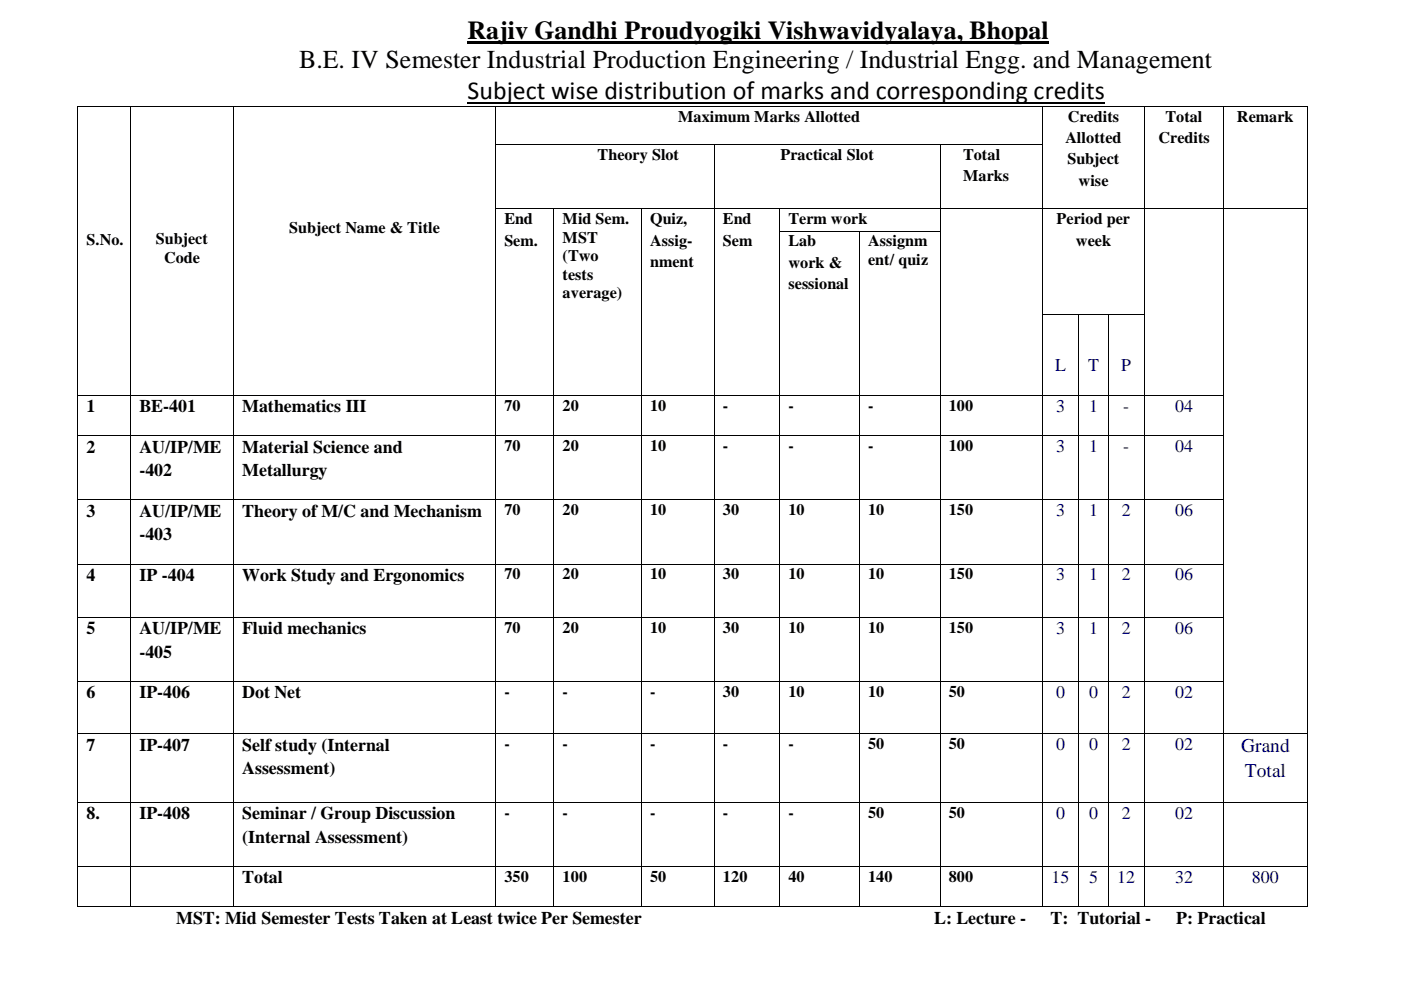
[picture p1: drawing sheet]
<svg xmlns="http://www.w3.org/2000/svg" width="297mm" height="210mm" viewBox="0 0 297 210" stroke-linecap="round" stroke-linejoin="round" font-family="sans-serif">
<defs><g id="words">
<g font-size="5.5">
<text x="99.1" y="8.2">Rajiv Gandhi Proudyogiki Vishwavidyalaya, Bhopal</text>
<text x="63.4" y="14.4">B.E. IV Semester Industrial Production Engineering / Industrial Engg. and Management</text>
<text x="99.1" y="20.9">Subject wise distribution of marks and corresponding credits</text>
</g>
<g font-size="4.1" fill="#000080">
<text x="263.2" y="159.4">Grand</text>
<text x="263.9" y="164.8">Total</text>
</g>
<g font-size="3.8" fill="#000080">
<text x="223.7" y="78.7">L</text>
<text x="230.7" y="78.7">T</text>
<text x="237.7" y="78.7">P</text>
<text x="223.9" y="87.3">3</text>
<text x="230.9" y="87.3">1</text>
<text x="238.2" y="87.3">-</text>
<text x="249.2" y="87.3">04</text>
<text x="223.9" y="95.8">3</text>
<text x="230.9" y="95.8">1</text>
<text x="238.2" y="95.8">-</text>
<text x="249.2" y="95.8">04</text>
<text x="223.9" y="109.4">3</text>
<text x="230.9" y="109.4">1</text>
<text x="237.8" y="109.4">2</text>
<text x="249.2" y="109.4">06</text>
<text x="223.9" y="123">3</text>
<text x="230.9" y="123">1</text>
<text x="237.8" y="123">2</text>
<text x="249.2" y="123">06</text>
<text x="223.9" y="134.3">3</text>
<text x="230.9" y="134.3">1</text>
<text x="237.8" y="134.3">2</text>
<text x="249.2" y="134.3">06</text>
<text x="223.9" y="147.9">0</text>
<text x="230.9" y="147.9">0</text>
<text x="237.8" y="147.9">2</text>
<text x="249.2" y="147.9">02</text>
<text x="223.9" y="159">0</text>
<text x="230.9" y="159">0</text>
<text x="237.8" y="159">2</text>
<text x="249.2" y="159">02</text>
<text x="223.9" y="173.6">0</text>
<text x="230.9" y="173.6">0</text>
<text x="237.8" y="173.6">2</text>
<text x="249.2" y="173.6">02</text>
<text x="223" y="187.2">15</text>
<text x="230.9" y="187.2">5</text>
<text x="236.9" y="187.2">12</text>
<text x="249.2" y="187.2">32</text>
<text x="265.4" y="187.2">800</text>
</g>
<g font-size="3.8">
<text x="18.4" y="87.4">1</text>
<text x="29.5" y="87.4">BE-401</text>
<text x="51.3" y="87.4">Mathematics III</text>
<text x="18.4" y="96">2</text>
<text x="29.5" y="96">AU/IP/ME</text>
<text x="51.3" y="96">Material Science and</text>
<text x="29.5" y="101">-402</text>
<text x="51.3" y="101">Metallurgy</text>
<text x="18.4" y="109.6">3</text>
<text x="29.5" y="109.6">AU/IP/ME</text>
<text x="51.3" y="109.6">Theory of M/C and Mechanism</text>
<text x="29.5" y="114.6">-403</text>
<text x="18.4" y="123.1">4</text>
<text x="29.5" y="123.1">IP -404</text>
<text x="51.3" y="123.1">Work Study and Ergonomics</text>
<text x="18.4" y="134.5">5</text>
<text x="29.5" y="134.5">AU/IP/ME</text>
<text x="51.3" y="134.5">Fluid mechanics</text>
<text x="29.5" y="139.4">-405</text>
<text x="18.4" y="148">6</text>
<text x="29.5" y="148">IP-406</text>
<text x="51.3" y="148">Dot Net</text>
<text x="18.4" y="159.2">7</text>
<text x="29.5" y="159.2">IP-407</text>
<text x="51.3" y="159.2">Self study (Internal</text>
<text x="51.3" y="164.2">Assessment)</text>
<text x="18.4" y="173.7">8.</text>
<text x="29.5" y="173.7">IP-408</text>
<text x="51.3" y="173.7">Seminar / Group Discussion</text>
<text x="51.3" y="178.6">(Internal Assessment)</text>
<text x="51.3" y="187.3">Total</text>
<text x="37.3" y="195.9">MST: Mid Semester Tests Taken at Least twice Per Semester</text>
<text x="198" y="195.9">L: Lecture -</text>
<text x="222.8" y="195.9">T: Tutorial -</text>
<text x="249.4" y="195.9">P: Practical</text>
</g>
<g font-size="3.4">
<text x="143.8" y="25.8">Maximum Marks Allotted</text>
<text x="226.4" y="25.8">Credits</text>
<text x="247.1" y="25.8">Total</text>
<text x="262.3" y="25.8">Remark</text>
<text x="126.7" y="33.9">Theory Slot</text>
<text x="165.5" y="33.9">Practical Slot</text>
<text x="204.2" y="33.9">Total</text>
<text x="225.9" y="30.3">Allotted</text>
<text x="226.3" y="34.8">Subject</text>
<text x="245.6" y="30.3">Credits</text>
<text x="204.2" y="38.4">Marks</text>
<text x="228.7" y="39.4">wise</text>
<text x="106.9" y="47.5">End</text>
<text x="119.3" y="47.5">Mid Sem.</text>
<text x="137.8" y="47.5">Quiz,</text>
<text x="153.3" y="47.5">End</text>
<text x="167.2" y="47.5">Term work</text>
<text x="224" y="47.5">Period per</text>
<text x="18.4" y="51.9">S.No.</text>
<text x="33.1" y="51.8">Subject</text>
<text x="61.3" y="49.5">Subject Name &amp; Title</text>
<text x="106.9" y="52.1">Sem.</text>
<text x="119.3" y="51.5">MST</text>
<text x="137.8" y="52.1">Assig-</text>
<text x="153.3" y="52.1">Sem</text>
<text x="167.2" y="52.2">Lab</text>
<text x="184.1" y="52.2">Assignm</text>
<text x="228.1" y="52.1">week</text>
<text x="34.8" y="55.8">Code</text>
<text x="119.3" y="55.4">(Two</text>
<text x="119.3" y="59.4">tests</text>
<text x="137.8" y="56.6">nment</text>
<text x="167.2" y="56.8">work &amp;</text>
<text x="184.1" y="56.2">ent/ quiz</text>
<text x="119.3" y="63.3">average)</text>
<text x="167.2" y="61.3">sessional</text>
<text x="106.9" y="87.1">70</text>
<text x="119.3" y="87.1">20</text>
<text x="137.8" y="87.1">10</text>
<text x="153.3" y="87.1">-</text>
<text x="167.2" y="87.1">-</text>
<text x="184.1" y="87.1">-</text>
<text x="201.2" y="87.1">100</text>
<text x="106.9" y="95.6">70</text>
<text x="119.3" y="95.6">20</text>
<text x="137.8" y="95.6">10</text>
<text x="153.3" y="95.6">-</text>
<text x="167.2" y="95.6">-</text>
<text x="184.1" y="95.6">-</text>
<text x="201.2" y="95.6">100</text>
<text x="106.9" y="109.2">70</text>
<text x="119.3" y="109.2">20</text>
<text x="137.8" y="109.2">10</text>
<text x="153.3" y="109.2">30</text>
<text x="167.2" y="109.2">10</text>
<text x="184.1" y="109.2">10</text>
<text x="201.2" y="109.2">150</text>
<text x="106.9" y="122.9">70</text>
<text x="119.3" y="122.9">20</text>
<text x="137.8" y="122.9">10</text>
<text x="153.3" y="122.9">30</text>
<text x="167.2" y="122.9">10</text>
<text x="184.1" y="122.9">10</text>
<text x="201.2" y="122.9">150</text>
<text x="106.9" y="134.1">70</text>
<text x="119.3" y="134.1">20</text>
<text x="137.8" y="134.1">10</text>
<text x="153.3" y="134.1">30</text>
<text x="167.2" y="134.1">10</text>
<text x="184.1" y="134.1">10</text>
<text x="201.2" y="134.1">150</text>
<text x="106.9" y="147.7">-</text>
<text x="119.3" y="147.7">-</text>
<text x="137.8" y="147.7">-</text>
<text x="153.3" y="147.7">30</text>
<text x="167.2" y="147.7">10</text>
<text x="184.1" y="147.7">10</text>
<text x="201.2" y="147.7">50</text>
<text x="106.9" y="158.8">-</text>
<text x="119.3" y="158.8">-</text>
<text x="137.8" y="158.8">-</text>
<text x="153.3" y="158.8">-</text>
<text x="167.2" y="158.8">-</text>
<text x="184.1" y="158.8">50</text>
<text x="201.2" y="158.8">50</text>
<text x="106.9" y="173.4">-</text>
<text x="119.3" y="173.4">-</text>
<text x="137.8" y="173.4">-</text>
<text x="153.3" y="173.4">-</text>
<text x="167.2" y="173.4">-</text>
<text x="184.1" y="173.4">50</text>
<text x="201.2" y="173.4">50</text>
<text x="106.9" y="186.9">350</text>
<text x="119.3" y="186.9">100</text>
<text x="137.8" y="186.9">50</text>
<text x="153.3" y="186.9">120</text>
<text x="167.2" y="186.9">40</text>
<text x="184.1" y="186.9">140</text>
<text x="201.2" y="186.9">800</text>
</g>
</g></defs>
<g fill="#000">
<path d="M99.1 8.8h123.2v.5h-123.2zM16.5 22.4l.1 .2zM16.5 30.6l.1 .1zM27.6 22.4h.2v.2h-.2zM27.6 30.6h.2v.1h-.2zM49.4 22.4h.2v.2h-.2zM49.4 30.6h.2v.1h-.2zM105 22.4h.2v.2h-.2zM105 30.6h.2v.1h-.2zM151.3 30.6h.2v.1h-.2zM199.2 30.6h.2v.1h-.2zM220.9 22.4h.2v.2h-.2z"/>
<path d="M220.9 30.6h.2v.1h-.2zM242.6 22.4h.1v.2h-.1zM242.6 30.6h.1v.1h-.1zM259.4 22.4h.1v.2h-.1zM259.4 30.6h.1v.1h-.1zM277.1 22.4h.1v.2h-.1zM277.1 30.6h.1v.1h-.1zM16.5 44.2l.1 .2zM16.5 48.9l.1 .2zM27.6 44.2h.2v.2h-.2zM27.6 48.9h.2v.2h-.2zM49.4 44.2h.2v.2h-.2z"/>
<path d="M49.4 48.9h.2v.2h-.2zM105 44.2h.2v.2h-.2zM105 48.9h.2v.2h-.2zM117.3 44.2h.2v.2h-.2zM117.3 48.9h.2v.2h-.2zM135.9 44.2h.2v.2h-.2zM135.9 48.9h.2v.2h-.2zM151.3 44.2h.2v.2h-.2zM151.3 48.9h.2v.2h-.2zM165.2 44.2h.2v.2h-.2zM165.2 48.9h.2v.2h-.2zM182.1 48.9h.2v.2h-.2z"/>
<path d="M199.2 44.2h.2v.2h-.2zM199.2 48.9h.2v.2h-.2zM220.9 44.2h.2v.2h-.2zM220.9 48.9h.2v.2h-.2zM242.6 44.2h.1v.2h-.1zM242.6 48.9h.1v.2h-.1zM259.4 44.2h.1v.2h-.1zM259.4 48.9h.1v.2h-.1zM277.1 44.2h.1v.2h-.1zM277.1 48.9h.1v.2h-.1zM16.5 66.7l.1 .1zM27.6 66.7h.2v.1h-.2z"/>
<path d="M49.4 66.7h.2v.1h-.2zM105 66.7h.2v.1h-.2zM117.3 66.7h.2v.1h-.2zM135.9 66.7h.2v.1h-.2zM151.3 66.7h.2v.1h-.2zM165.2 66.7h.2v.1h-.2zM182.1 66.7h.2v.1h-.2zM199.2 66.7h.2v.1h-.2zM220.9 66.7h.2v.1h-.2zM228.7 66.7h.2v.1h-.2zM234.9 66.7h.1v.1h-.1zM242.6 66.7h.1v.1h-.1z"/>
<path d="M259.4 66.7h.1v.1h-.1zM277.1 66.7h.1v.1h-.1zM16.5 83.7l.1 .2zM16.5 92.3l.1 .2zM27.6 83.7h.2v.2h-.2zM27.6 92.3h.2v.2h-.2zM49.4 83.7h.2v.2h-.2zM49.4 92.3h.2v.2h-.2zM105 83.7h.2v.2h-.2zM105 92.3h.2v.2h-.2zM117.3 83.7h.2v.2h-.2zM117.3 92.3h.2v.2h-.2z"/>
<path d="M135.9 83.7h.2v.2h-.2zM135.9 92.3h.2v.2h-.2zM151.3 83.7h.2v.2h-.2zM151.3 92.3h.2v.2h-.2zM165.2 83.7h.2v.2h-.2zM165.2 92.3h.2v.2h-.2zM182.1 83.7h.2v.2h-.2zM182.1 92.3h.2v.2h-.2zM199.2 83.7h.2v.2h-.2zM199.2 92.3h.2v.2h-.2zM220.9 83.7h.2v.2h-.2zM220.9 92.3h.2v.2h-.2z"/>
<path d="M228.7 83.7h.2v.2h-.2zM228.7 92.3h.2v.2h-.2zM234.9 83.7h.1v.2h-.1zM234.9 92.3h.1v.2h-.1zM242.6 83.7h.1v.2h-.1zM242.6 92.3h.1v.2h-.1zM259.4 83.7h.1v.2h-.1zM259.4 92.3h.1v.2h-.1zM277.1 83.7h.1v.2h-.1zM277.1 92.3h.1v.2h-.1zM16.5 105.9l.1 .1zM16.5 119.5l.1 .2z"/>
<path d="M27.6 105.9h.2v.1h-.2zM27.6 119.5h.2v.2h-.2zM49.4 105.9h.2v.1h-.2zM49.4 119.5h.2v.2h-.2zM105 105.9h.2v.1h-.2zM105 119.5h.2v.2h-.2zM117.3 105.9h.2v.1h-.2zM117.3 119.5h.2v.2h-.2zM135.9 105.9h.2v.1h-.2zM135.9 119.5h.2v.2h-.2zM151.3 105.9h.2v.1h-.2zM151.3 119.5h.2v.2h-.2z"/>
<path d="M165.2 105.9h.2v.1h-.2zM165.2 119.5h.2v.2h-.2zM182.1 105.9h.2v.1h-.2zM182.1 119.5h.2v.2h-.2zM199.2 105.9h.2v.1h-.2zM199.2 119.5h.2v.2h-.2zM220.9 105.9h.2v.1h-.2zM220.9 119.5h.2v.2h-.2zM228.7 105.9h.2v.1h-.2zM228.7 119.5h.2v.2h-.2zM234.9 105.9h.1v.1h-.1zM234.9 119.5h.1v.2h-.1z"/>
<path d="M242.6 105.9h.1v.1h-.1zM242.6 119.5h.1v.2h-.1zM259.4 105.9h.1v.1h-.1zM259.4 119.5h.1v.2h-.1zM277.1 105.9h.1v.1h-.1zM277.1 119.5h.1v.2h-.1zM16.5 130.8l.1 .1zM27.6 130.8h.2v.1h-.2zM49.4 130.8h.2v.1h-.2zM105 130.8h.2v.1h-.2zM117.3 130.8h.2v.1h-.2zM135.9 130.8h.2v.1h-.2z"/>
<path d="M151.3 130.8h.2v.1h-.2zM165.2 130.8h.2v.1h-.2zM182.1 130.8h.2v.1h-.2zM199.2 130.8h.2v.1h-.2zM220.9 130.8h.2v.1h-.2zM228.7 130.8h.2v.1h-.2zM234.9 130.8h.1v.1h-.1zM242.6 130.8h.1v.1h-.1zM259.4 130.8h.1v.1h-.1zM277.1 130.8h.1v.1h-.1zM16.5 144.4l.1 .1zM16.5 155.5l.1 .2z"/>
<path d="M27.6 144.4l.2 .1zM27.6 155.5h.2v.2h-.2zM49.4 144.4l.2 .1zM49.4 155.5h.2v.2h-.2zM105 144.4l.2 .1zM105 155.5h.2v.2h-.2zM117.3 144.4l.2 .1zM117.3 155.5h.2v.2h-.2zM135.9 144.4l.2 .1zM135.9 155.5h.2v.2h-.2zM151.3 144.4l.2 .1zM151.3 155.5h.2v.2h-.2z"/>
<path d="M165.2 144.4l.2 .1zM165.2 155.5h.2v.2h-.2zM182.1 144.4l.2 .1zM182.1 155.5h.2v.2h-.2zM199.2 144.4l.2 .1zM199.2 155.5h.2v.2h-.2zM220.9 144.4l.2 .1zM220.9 155.5h.2v.2h-.2zM228.7 144.4l.2 .1zM228.7 155.5h.2v.2h-.2zM234.9 144.4l.1 .1zM234.9 155.5h.1v.2h-.1z"/>
<path d="M242.6 144.4l.1 .1zM242.6 155.5h.1v.2h-.1zM259.4 144.4l.1 .1zM259.4 155.5h.1v.2h-.1zM277.1 144.4l.1 .1zM277.1 155.5h.1v.2h-.1zM16.5 170l.1 .2zM27.6 170h.2v.2h-.2zM49.4 170h.2v.2h-.2zM105 170h.2v.2h-.2zM117.3 170h.2v.2h-.2zM135.9 170h.2v.2h-.2z"/>
<path d="M151.3 170h.2v.2h-.2zM165.2 170h.2v.2h-.2zM182.1 170h.2v.2h-.2zM199.2 170h.2v.2h-.2zM220.9 170h.2v.2h-.2zM228.7 170h.2v.2h-.2zM234.9 170h.1v.2h-.1zM242.6 170h.1v.2h-.1zM259.4 170h.1v.2h-.1zM277.1 170h.1v.2h-.1zM16.5 183.6l.1 .2zM16.5 192.2l.1 .2z"/>
<path d="M27.6 183.6h.2v.2h-.2zM27.6 192.2l.2 .2zM49.4 183.6h.2v.2h-.2zM49.4 192.2l.2 .2zM105 183.6h.2v.2h-.2zM105 192.2l.2 .2zM117.3 183.6h.2v.2h-.2zM117.3 192.2l.2 .2zM135.9 183.6h.2v.2h-.2zM135.9 192.2l.2 .2zM151.3 183.6h.2v.2h-.2zM151.3 192.2l.2 .2z"/>
<path d="M165.2 183.6h.2v.2h-.2zM165.2 192.2l.2 .2zM182.1 183.6h.2v.2h-.2zM182.1 192.2l.2 .2zM199.2 183.6h.2v.2h-.2zM199.2 192.2l.2 .2zM220.9 183.6h.2v.2h-.2zM220.9 192.2l.2 .2zM228.7 183.6h.2v.2h-.2zM228.7 192.2l.2 .2zM234.9 183.6h.1v.2h-.1zM234.9 192.2l.1 .2z"/>
<path d="M242.6 183.6h.1v.2h-.1zM242.6 192.2l.1 .2zM259.4 183.6h.1v.2h-.1zM259.4 192.2l.1 .2zM277.1 183.6h.1v.2h-.1zM277.1 192.2l.1 .2z"/>
</g>
<path d="M99.1 21.7h135.2" fill="none" stroke="#000" stroke-width=".38"/>
<g fill="none" stroke="#000" stroke-width=".21">
<path d="M16.5 22.6v8M16.5 30.7v13.5M16.6 22.5h11M27.7 22.6v8M27.7 30.7v13.5M27.8 22.5h21.6M49.5 22.6v8M49.5 30.7v13.5M49.6 22.5h55.4M105.1 22.6v8M105.1 30.7v13.5M105.2 22.5h115.7"/>
<path d="M105.2 30.6h46.1M151.4 30.7v13.5M151.5 30.6h47.7M199.3 30.7v13.5M199.4 30.6h21.5M221 22.6v8M221 30.7v13.5M221.1 22.5h21.5M242.7 22.6v8M242.7 30.7v13.5M242.7 22.5h16.7M259.5 22.6v8"/>
<path d="M259.5 30.7v13.5M259.5 22.5h17.6M277.2 22.6v8M277.2 30.7v13.5M16.5 44.4v4.5M16.5 49.1v17.6M27.7 44.4v4.5M27.7 49.1v17.6M49.5 44.4v4.5M49.5 49.1v17.6M105.1 44.4v4.5M105.1 49.1v17.6"/>
<path d="M105.2 44.3h12.1M117.4 44.4v4.5M117.4 49.1v17.6M117.5 44.3h18.4M136 44.4v4.5M136 49.1v17.6M136.1 44.3h15.2M151.4 44.4v4.5M151.4 49.1v17.6M151.5 44.3h13.7M165.3 44.4v4.5M165.3 49.1v17.6"/>
<path d="M165.4 44.3h33.8M165.4 49h16.7M182.2 49.1v17.6M182.3 49h16.9M199.3 44.4v4.5M199.3 49.1v17.6M199.4 44.3h21.5M221 44.4v4.5M221 49.1v17.6M221.1 44.3h21.5M242.7 44.4v4.5M242.7 49.1v17.6"/>
<path d="M242.7 44.3h16.7M259.5 44.4v4.5M259.5 49.1v17.6M259.5 44.3h17.6M277.2 44.4v4.5M277.2 49.1v17.6M16.5 66.8v16.9M27.7 66.8v16.9M49.5 66.8v16.9M105.1 66.8v16.9M117.4 66.8v16.9M136 66.8v16.9"/>
<path d="M151.4 66.8v16.9M165.3 66.8v16.9M182.2 66.8v16.9M199.3 66.8v16.9M221 66.8v16.9M221.1 66.8h7.6M228.8 66.8v16.9M228.9 66.8h6M234.9 66.8v16.9M235 66.8h7.6M242.7 66.8v16.9M259.5 66.8v16.9"/>
<path d="M277.2 66.8v16.9M16.5 83.9v8.4M16.5 92.5v13.4M16.6 83.8h11M16.6 92.4h11M27.7 83.9v8.4M27.7 92.5v13.4M27.8 83.8h21.6M27.8 92.4h21.6M49.5 83.9v8.4M49.5 92.5v13.4M49.6 83.8h55.4"/>
<path d="M49.6 92.4h55.4M105.1 83.9v8.4M105.1 92.5v13.4M105.2 83.8h12.1M105.2 92.4h12.1M117.4 83.9v8.4M117.4 92.5v13.4M117.5 83.8h18.4M117.5 92.4h18.4M136 83.9v8.4M136 92.5v13.4M136.1 83.8h15.2"/>
<path d="M136.1 92.4h15.2M151.4 83.9v8.4M151.4 92.5v13.4M151.5 83.8h13.7M151.5 92.4h13.7M165.3 83.9v8.4M165.3 92.5v13.4M165.4 83.8h16.7M165.4 92.4h16.7M182.2 83.9v8.4M182.2 92.5v13.4M182.3 83.8h16.9"/>
<path d="M182.3 92.4h16.9M199.3 83.9v8.4M199.3 92.5v13.4M199.4 83.8h21.5M199.4 92.4h21.5M221 83.9v8.4M221 92.5v13.4M221.1 83.8h7.6M221.1 92.4h7.6M228.8 83.9v8.4M228.8 92.5v13.4M228.9 83.8h6"/>
<path d="M228.9 92.4h6M234.9 83.9v8.4M234.9 92.5v13.4M235 83.8h7.6M235 92.4h7.6M242.7 83.9v8.4M242.7 92.5v13.4M242.7 83.8h16.7M242.7 92.4h16.7M259.5 83.9v8.4M259.5 92.5v13.4M277.2 83.9v8.4"/>
<path d="M277.2 92.5v13.4M16.5 106v13.5M16.5 119.7v11.1M16.6 106h11M16.6 119.6h11M27.7 106v13.5M27.7 119.7v11.1M27.8 106h21.6M27.8 119.6h21.6M49.5 106v13.5M49.5 119.7v11.1M49.6 106h55.4"/>
<path d="M49.6 119.6h55.4M105.1 106v13.5M105.1 119.7v11.1M105.2 106h12.1M105.2 119.6h12.1M117.4 106v13.5M117.4 119.7v11.1M117.5 106h18.4M117.5 119.6h18.4M136 106v13.5M136 119.7v11.1M136.1 106h15.2"/>
<path d="M136.1 119.6h15.2M151.4 106v13.5M151.4 119.7v11.1M151.5 106h13.7M151.5 119.6h13.7M165.3 106v13.5M165.3 119.7v11.1M165.4 106h16.7M165.4 119.6h16.7M182.2 106v13.5M182.2 119.7v11.1M182.3 106h16.9"/>
<path d="M182.3 119.6h16.9M199.3 106v13.5M199.3 119.7v11.1M199.4 106h21.5M199.4 119.6h21.5M221 106v13.5M221 119.7v11.1M221.1 106h7.6M221.1 119.6h7.6M228.8 106v13.5M228.8 119.7v11.1M228.9 106h6"/>
<path d="M228.9 119.6h6M234.9 106v13.5M234.9 119.7v11.1M235 106h7.6M235 119.6h7.6M242.7 106v13.5M242.7 119.7v11.1M242.7 106h16.7M242.7 119.6h16.7M259.5 106v13.5M259.5 119.7v11.1M277.2 106v13.5"/>
<path d="M277.2 119.7v11.1M16.5 130.9v13.5M16.6 130.9h11M27.7 130.9v13.5M27.8 130.9h21.6M49.5 130.9v13.5M49.6 130.9h55.4M105.1 130.9v13.5M105.2 130.9h12.1M117.4 130.9v13.5M117.5 130.9h18.4M136 130.9v13.5"/>
<path d="M136.1 130.9h15.2M151.4 130.9v13.5M151.5 130.9h13.7M165.3 130.9v13.5M165.4 130.9h16.7M182.2 130.9v13.5M182.3 130.9h16.9M199.3 130.9v13.5M199.4 130.9h21.5M221 130.9v13.5M221.1 130.9h7.6M228.8 130.9v13.5"/>
<path d="M228.9 130.9h6M234.9 130.9v13.5M235 130.9h7.6M242.7 130.9v13.5M242.7 130.9h16.7M259.5 130.9v13.5M277.2 130.9v13.5M16.5 144.5v11M16.5 155.7v14.3M16.6 144.5h11M16.6 155.6h11M27.7 144.5v11"/>
<path d="M27.7 155.7v14.3M27.8 144.5h21.6M27.8 155.6h21.6M49.5 144.5v11M49.5 155.7v14.3M49.6 144.5h55.4M49.6 155.6h55.4M105.1 144.5v11M105.1 155.7v14.3M105.2 144.5h12.1M105.2 155.6h12.1M117.4 144.5v11"/>
<path d="M117.4 155.7v14.3M117.5 144.5h18.4M117.5 155.6h18.4M136 144.5v11M136 155.7v14.3M136.1 144.5h15.2M136.1 155.6h15.2M151.4 144.5v11M151.4 155.7v14.3M151.5 144.5h13.7M151.5 155.6h13.7M165.3 144.5v11"/>
<path d="M165.3 155.7v14.3M165.4 144.5h16.7M165.4 155.6h16.7M182.2 144.5v11M182.2 155.7v14.3M182.3 144.5h16.9M182.3 155.6h16.9M199.3 144.5v11M199.3 155.7v14.3M199.4 144.5h21.5M199.4 155.6h21.5M221 144.5v11"/>
<path d="M221 155.7v14.3M221.1 144.5h7.6M221.1 155.6h7.6M228.8 144.5v11M228.8 155.7v14.3M228.9 144.5h6M228.9 155.6h6M234.9 144.5v11M234.9 155.7v14.3M235 144.5h7.6M235 155.6h7.6M242.7 144.5v11"/>
<path d="M242.7 155.7v14.3M242.7 144.5h16.7M242.7 155.6h16.7M259.5 144.5v11M259.5 155.7v14.3M259.5 155.6h17.6M277.2 144.5v11M277.2 155.7v14.3M16.5 170.2v13.4M16.6 170.1h11M27.7 170.2v13.4M27.8 170.1h21.6"/>
<path d="M49.5 170.2v13.4M49.6 170.1h55.4M105.1 170.2v13.4M105.2 170.1h12.1M117.4 170.2v13.4M117.5 170.1h18.4M136 170.2v13.4M136.1 170.1h15.2M151.4 170.2v13.4M151.5 170.1h13.7M165.3 170.2v13.4M165.4 170.1h16.7"/>
<path d="M182.2 170.2v13.4M182.3 170.1h16.9M199.3 170.2v13.4M199.4 170.1h21.5M221 170.2v13.4M221.1 170.1h7.6M228.8 170.2v13.4M228.9 170.1h6M234.9 170.2v13.4M235 170.1h7.6M242.7 170.2v13.4M242.7 170.1h16.7"/>
<path d="M259.5 170.2v13.4M259.5 170.1h17.6M277.2 170.2v13.4M16.5 183.8v8.4M16.6 183.7h11M16.6 192.3h11M27.7 183.8v8.4M27.8 183.7h21.6M27.8 192.3h21.6M49.5 183.8v8.4M49.6 183.7h55.4M49.6 192.3h55.4"/>
<path d="M105.1 183.8v8.4M105.2 183.7h12.1M105.2 192.3h12.1M117.4 183.8v8.4M117.5 183.7h18.4M117.5 192.3h18.4M136 183.8v8.4M136.1 183.7h15.2M136.1 192.3h15.2M151.4 183.8v8.4M151.5 183.7h13.7M151.5 192.3h13.7"/>
<path d="M165.3 183.8v8.4M165.4 183.7h16.7M165.4 192.3h16.7M182.2 183.8v8.4M182.3 183.7h16.9M182.3 192.3h16.9M199.3 183.8v8.4M199.4 183.7h21.5M199.4 192.3h21.5M221 183.8v8.4M221.1 183.7h7.6M221.1 192.3h7.6"/>
<path d="M228.8 183.8v8.4M228.9 183.7h6M228.9 192.3h6M234.9 183.8v8.4M235 183.7h7.6M235 192.3h7.6M242.7 183.8v8.4M242.7 183.7h16.7M242.7 192.3h16.7M259.5 183.8v8.4M259.5 183.7h17.6M259.5 192.3h17.6"/>
<path d="M277.2 183.8v8.4"/>
</g>
<use href="#words"/>
</svg>
